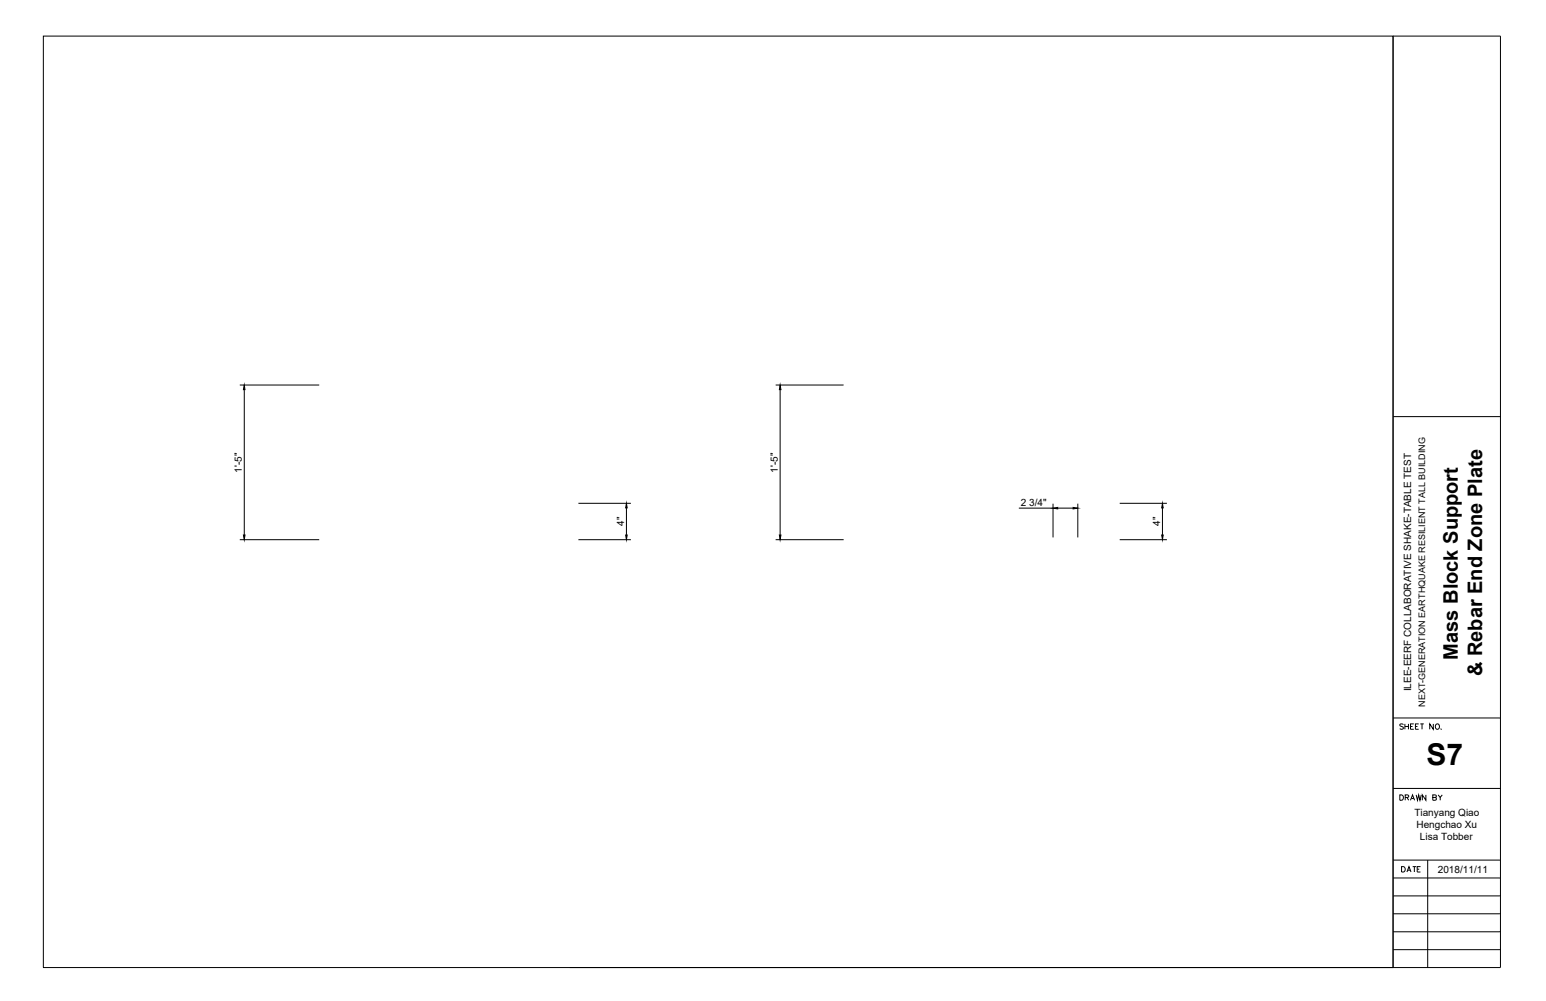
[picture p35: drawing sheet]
<svg xmlns="http://www.w3.org/2000/svg" width="432mm" height="279mm" viewBox="0 0 432 279" stroke-linecap="round" stroke-linejoin="round" font-family="sans-serif">
<defs><g id="words">
<text font-size="8.4" x="398.5" y="213.6">S7</text>
<g font-size="5.6">
<text x="407.2" y="184.1" transform="rotate(-90 407.2 184.1)">Mass Block Support</text>
<text x="413.9" y="188.8" transform="rotate(-90 413.9 188.8)">&amp; Rebar End Zone Plate</text>
</g>
<text font-size="4.4" x="390.5" y="244.5">DATE</text>
<g font-size="2.8">
<text x="67.5" y="131.9" transform="rotate(-90 67.5 131.9)">1'-5&quot;</text>
<text x="217.2" y="131.9" transform="rotate(-90 217.2 131.9)">1'-5&quot;</text>
<text x="285.1" y="141.2">2 3/4&quot;</text>
<text x="174.3" y="146.8" transform="rotate(-90 174.3 146.8)">4&quot;</text>
<text x="324.1" y="146.8" transform="rotate(-90 324.1 146.8)">4&quot;</text>
<text x="394.1" y="193" transform="rotate(-90 394.1 193)">ILEE-EERF COLLABORATIVE SHAKE-TABLE TEST</text>
<text x="395" y="227.8">Tianyang Qiao</text>
<text x="395.6" y="231.1">Hengchao Xu</text>
<text x="396.6" y="234.4">Lisa Tobber</text>
<text x="401.6" y="243.6">2018/11/11</text>
</g>
<text font-size="2.5" x="398.1" y="197.2" transform="rotate(-90 398.1 197.2)">NEXT-GENERATION EARTHQUAKE RESILIENT TALL BUILDING</text>
</g></defs>
<!-- layer: SolidLine -->
<g fill="none" stroke="#000" stroke-width=".28">
<path d="M12.1 10.1h377v260h-377zM389.1 10.1h30v260h-260M389.1 116.3h30M389.1 200.4h30M392 202.3l-.4-.2h-.5l-.1 .4 .8 .4 .2 .4-.4 .3-.6-.3M392.4 202.1v1.5M392.4 202.8h1M393.4 202.1v1.5M394 202.8h.5M394.9 202.1h-.9v1.5h.9M395.3 202.8h.6M396.2 202.1h-.9v1.5h.9"/>
<path d="M396.7 202.1h1M397.2 202.1v1.5M400.3 202.1v1.5l-1-1.5v1.5M401.2 202.1a.7 .7 0 0 1 .9 .7 .7 .7 0 0 1-.9 .7l-.3-.5zM402.5 203.4l.1 .1M389.1 220.1h30M391 221.9h.5a.8 .8 0 0 1 .5 .7 .8 .8 0 0 1-.5 .8h-.5zM392.5 222.6l.8-.1 .2-.3-.4-.3h-.6v1.5M393 222.6l.5 .8M394 223.4l.5-1.5 .6 1.5M394.2 222.9h.7M395.5 221.9l.4 1.5 .3-1.5 .4 1.5 .4-1.5"/>
<path d="M398.3 221.9v1.5l-1-1.5v1.5M400.2 222.6l.8-.1 .1-.5-.9-.1v1.5l.8-.1 .2-.4-.4-.3M401.7 221.9l.6 .7 .5-.7M402.3 222.6v.8M389.1 240.1h30M389.1 245.1h30M389.1 250.1h30M389.1 255.1h30M398.8 240.1v30M389.1 260.1h30M389.1 265.1h30"/>
</g>
<!-- layer: Leader -->
<path d="M389.1 10.1v260" fill="none" stroke="#000" stroke-width=".28"/>
<!-- layer: 0 -->
<g fill="none" stroke="#000" stroke-width=".28">
<path d="M67 107.5h22.2M68.2 108.8v40.5M216.6 107.5h19M217.9 108.8v40.5M67 150.6h22.2M161.5 150.6h14.7M161.5 140.5h14.7M175 141.8v7.5M216.6 150.6h19M284.6 141.8h9.5M294.1 140.6v9.4M295.4 141.8h4.3"/>
<path d="M301 140.6v9.4M312.7 150.6h13.2M312.7 140.5h13.2M324.7 141.8v7.5"/>
</g>
<path d="M68.2 107.5l.2 1.3h-.4zM217.9 107.5l.2 1.3h-.4zM68 149.3h.4l-.2 1.3zM175 140.5l.2 1.3h-.4zM174.8 149.3h.4l-.2 1.3zM217.7 149.3h.4l-.2 1.3zM294.1 141.8l1.3-.2v.4zM299.7 141.6l1.3 .2-1.3 .2zM324.7 140.5l.2 1.3h-.4zM324.5 149.3h.4l-.2 1.3z" fill="#000" stroke="#000" stroke-width=".28"/>
<use href="#words"/>
</svg>
